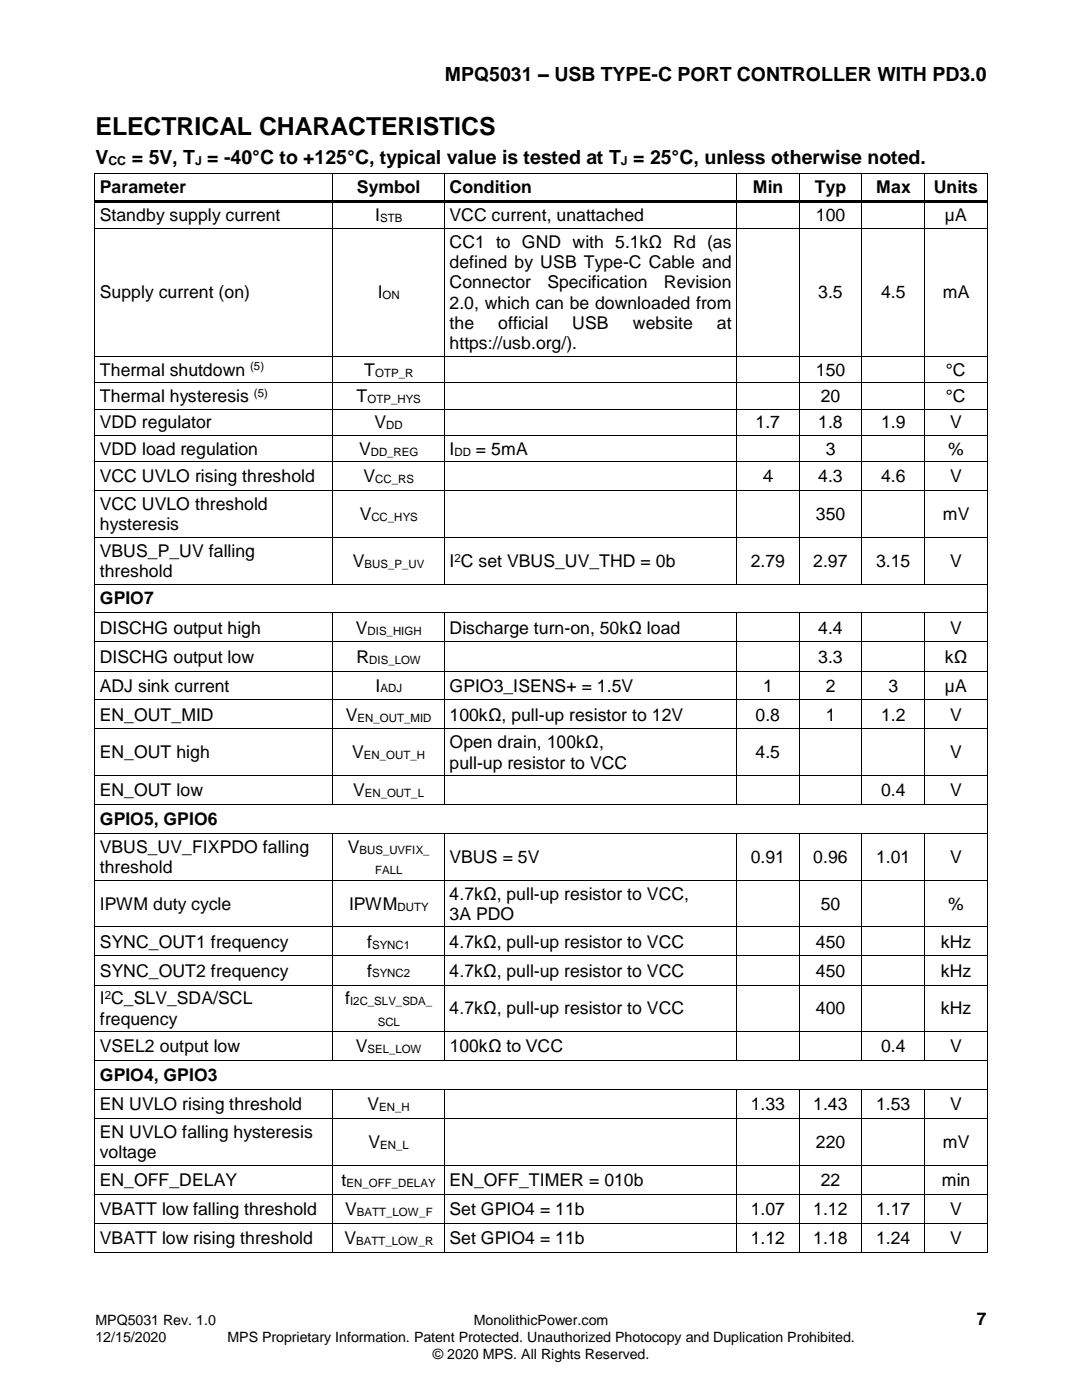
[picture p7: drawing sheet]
<svg xmlns="http://www.w3.org/2000/svg" width="216mm" height="279mm" viewBox="0 0 216 279" stroke-linecap="round" stroke-linejoin="round" font-family="sans-serif">
<defs><g id="words">
<text font-size="5" x="19" y="26.9">ELECTRICAL CHARACTERISTICS</text>
<g font-size="3.9">
<text x="88.7" y="16.3">MPQ5031 – USB TYPE-C PORT CONTROLLER WITH PD3.0</text>
<text x="19" y="32.6">V</text>
<text x="26.3" y="32.6">= 5V, T = -40°C to +125°C, typical value is tested at T = 25°C, unless otherwise noted.</text>
</g>
<g font-size="3.5">
<text x="19.9" y="38.5">Parameter</text>
<text x="71.2" y="38.5">Symbol</text>
<text x="89.7" y="38.5">Condition</text>
<text x="150.2" y="38.5">Min</text>
<text x="162.6" y="38.5">Typ</text>
<text x="174.8" y="38.5">Max</text>
<text x="186.3" y="38.5">Units</text>
<text x="19.9" y="44.2">Standby supply current</text>
<text x="74.9" y="44.2">I</text>
<text x="89.7" y="44.2">VCC current, unattached</text>
<text x="162.8" y="44.2">100</text>
<text x="188.5" y="44.2">µA</text>
<text x="89.7" y="49.4">CC1 to GND with 5.1kΩ Rd (as</text>
<text x="89.7" y="53.5">defined by USB Type-C Cable and</text>
<text x="19.9" y="59.4">Supply current (on)</text>
<text x="75.4" y="59.6">I</text>
<text x="89.7" y="57.5">Connector</text>
<text x="109.2" y="57.5">Specification</text>
<text x="132.5" y="57.5">Revision</text>
<text x="163.3" y="59.6">3.5</text>
<text x="175.8" y="59.6">4.5</text>
<text x="188.1" y="59.6">mA</text>
<text x="89.7" y="61.6">2.0, which can be downloaded from</text>
<text x="89.7" y="65.7">the</text>
<text x="99.4" y="65.7">official</text>
<text x="114.2" y="65.7">USB</text>
<text x="126.3" y="65.7">website</text>
<text x="143.1" y="65.7">at</text>
<text x="89.7" y="69.7">https://usb.org/).</text>
<text x="19.9" y="75">Thermal shutdown</text>
<text x="72.7" y="75">T</text>
<text x="162.8" y="75">150</text>
<text x="188.8" y="75">°C</text>
<text x="19.9" y="80.2">Thermal hysteresis</text>
<text x="71.1" y="80.2">T</text>
<text x="163.8" y="80.2">20</text>
<text x="188.8" y="80.2">°C</text>
<text x="19.9" y="85.5">VDD regulator</text>
<text x="74.7" y="85.5">V</text>
<text x="150.8" y="85.5">1.7</text>
<text x="163.3" y="85.5">1.8</text>
<text x="175.8" y="85.5">1.9</text>
<text x="189.6" y="85.5">V</text>
<text x="19.9" y="90.7">VDD load regulation</text>
<text x="71.6" y="90.7">V</text>
<text x="89.7" y="90.7">I</text>
<text x="95" y="90.7">= 5mA</text>
<text x="164.8" y="90.7">3</text>
<text x="189.2" y="90.7">%</text>
<text x="19.9" y="96.3">VCC UVLO rising threshold</text>
<text x="19.9" y="101.8">VCC UVLO threshold</text>
<text x="72.5" y="96.3">V</text>
<text x="152.3" y="96.3">4</text>
<text x="163.3" y="96.3">4.3</text>
<text x="175.8" y="96.3">4.6</text>
<text x="189.6" y="96.3">V</text>
<text x="19.9" y="105.9">hysteresis</text>
<text x="71.8" y="103.8">V</text>
<text x="162.8" y="103.8">350</text>
<text x="188.1" y="103.8">mV</text>
<text x="19.9" y="111.1">VBUS_P_UV falling</text>
<text x="70.4" y="113.1">V</text>
<text x="89.7" y="113.1">I C set VBUS_UV_THD = 0b</text>
<text x="149.8" y="113.1">2.79</text>
<text x="162.3" y="113.1">2.97</text>
<text x="174.8" y="113.1">3.15</text>
<text x="189.6" y="113.1">V</text>
<text x="19.9" y="115.2">threshold</text>
<text x="19.9" y="120.6">GPIO7</text>
<text x="19.9" y="126.5">DISCHG output high</text>
<text x="71" y="126.5">V</text>
<text x="89.7" y="126.5">Discharge turn-on, 50kΩ load</text>
<text x="163.3" y="126.5">4.4</text>
<text x="189.6" y="126.5">V</text>
<text x="19.9" y="132.3">DISCHG output low</text>
<text x="71.1" y="132.3">R</text>
<text x="163.3" y="132.3">3.3</text>
<text x="188.5" y="132.3">kΩ</text>
<text x="19.9" y="138">ADJ sink current</text>
<text x="19.9" y="143.8">EN_OUT_MID</text>
<text x="69" y="143.8">V</text>
<text x="74.9" y="138">I</text>
<text x="89.7" y="138">GPIO3_ISENS+ = 1.5V</text>
<text x="89.7" y="143.8">100kΩ, pull-up resistor to 12V</text>
<text x="150.8" y="143.8">0.8</text>
<text x="152.3" y="138">1</text>
<text x="164.8" y="138">2</text>
<text x="164.8" y="143.8">1</text>
<text x="175.8" y="143.8">1.2</text>
<text x="177.3" y="138">3</text>
<text x="188.5" y="138">µA</text>
<text x="189.6" y="143.8">V</text>
<text x="89.7" y="149.3">Open drain, 100kΩ,</text>
<text x="19.9" y="151.4">EN_OUT high</text>
<text x="70.3" y="151.4">V</text>
<text x="89.7" y="153.4">pull-up resistor to VCC</text>
<text x="150.8" y="151.4">4.5</text>
<text x="189.6" y="151.4">V</text>
<text x="19.9" y="158.9">EN_OUT low</text>
<text x="70.5" y="158.9">V</text>
<text x="175.8" y="158.9">0.4</text>
<text x="189.6" y="158.9">V</text>
<text x="19.9" y="164.7">GPIO5, GPIO6</text>
<text x="19.9" y="170.2">VBUS_UV_FIXPDO falling</text>
<text x="69.4" y="170.2">V</text>
<text x="89.7" y="172.2">VBUS = 5V</text>
<text x="149.8" y="172.2">0.91</text>
<text x="162.3" y="172.2">0.96</text>
<text x="174.8" y="172.2">1.01</text>
<text x="189.6" y="172.2">V</text>
<text x="19.9" y="174.3">threshold</text>
<text x="89.7" y="179.6">4.7kΩ, pull-up resistor to VCC,</text>
<text x="19.9" y="181.6">IPWM duty cycle</text>
<text x="69.7" y="181.6">IPWM</text>
<text x="89.7" y="183.6">3A PDO</text>
<text x="163.8" y="181.6">50</text>
<text x="189.2" y="181.6">%</text>
<text x="19.9" y="189.1">SYNC_OUT1 frequency</text>
<text x="73.3" y="189.1">f</text>
<text x="89.7" y="189.1">4.7kΩ, pull-up resistor to VCC</text>
<text x="162.8" y="189.1">450</text>
<text x="187.7" y="189.1">kHz</text>
<text x="19.9" y="194.9">SYNC_OUT2 frequency</text>
<text x="73.3" y="194.9">f</text>
<text x="89.7" y="194.9">4.7kΩ, pull-up resistor to VCC</text>
<text x="162.8" y="194.9">450</text>
<text x="187.7" y="194.9">kHz</text>
<text x="19.9" y="200.4">I C_SLV_SDA/SCL</text>
<text x="68.9" y="200.4">f</text>
<text x="89.7" y="202.5">4.7kΩ, pull-up resistor to VCC</text>
<text x="162.8" y="202.5">400</text>
<text x="187.7" y="202.5">kHz</text>
<text x="19.9" y="204.5">frequency</text>
<text x="19.9" y="210">VSEL2 output low</text>
<text x="71" y="210">V</text>
<text x="89.7" y="210">100kΩ to VCC</text>
<text x="175.8" y="210">0.4</text>
<text x="189.6" y="210">V</text>
<text x="19.9" y="215.8">GPIO4, GPIO3</text>
<text x="19.9" y="221.6">EN UVLO rising threshold</text>
<text x="73.3" y="221.6">V</text>
<text x="149.8" y="221.6">1.33</text>
<text x="162.3" y="221.6">1.43</text>
<text x="174.8" y="221.6">1.53</text>
<text x="189.6" y="221.6">V</text>
<text x="19.9" y="227.1">EN UVLO falling hysteresis</text>
<text x="19.9" y="231.2">voltage</text>
<text x="73.6" y="229.1">V</text>
<text x="162.8" y="229.1">220</text>
<text x="188.1" y="229.1">mV</text>
<text x="19.9" y="236.7">EN_OFF_DELAY</text>
<text x="68.2" y="236.7">t</text>
<text x="89.7" y="236.7">EN_OFF_TIMER = 010b</text>
<text x="163.8" y="236.7">22</text>
<text x="187.9" y="236.7">min</text>
<text x="19.9" y="242.5">VBATT low falling threshold</text>
<text x="68.9" y="242.5">V</text>
<text x="89.7" y="242.5">Set GPIO4 = 11b</text>
<text x="149.8" y="242.5">1.07</text>
<text x="162.3" y="242.5">1.12</text>
<text x="174.8" y="242.5">1.17</text>
<text x="189.6" y="242.5">V</text>
<text x="19.9" y="248.2">VBATT low rising threshold</text>
<text x="68.8" y="248.2">V</text>
<text x="89.7" y="248.2">Set GPIO4 = 11b</text>
<text x="149.8" y="248.2">1.12</text>
<text x="162.3" y="248.2">1.18</text>
<text x="174.8" y="248.2">1.24</text>
<text x="189.6" y="248.2">V</text>
<text x="194.9" y="264.5">7</text>
</g>
<g font-size="2.8">
<text x="19" y="264.5">MPQ5031 Rev. 1.0</text>
<text x="19" y="267.9">12/15/2020</text>
<text x="45.4" y="267.9">MPS Proprietary Information. Patent Protected. Unauthorized Photocopy and Duplication Prohibited.</text>
<text x="94.5" y="264.5">MonolithicPower.com</text>
<text x="86.4" y="271.1">© 2020 MPS. All Rights Reserved.</text>
</g>
<g font-size="2.5">
<text x="21.6" y="33">CC</text>
<text x="38.9" y="33">J</text>
<text x="123.9" y="33">J</text>
</g>
<g font-size="2.3">
<text x="75.8" y="44.3">STB</text>
<text x="76.3" y="59.7">ON</text>
<text x="49.9" y="73.9">(5)</text>
<text x="74.9" y="75.1">OTP_R</text>
<text x="50.7" y="79.2">(5)</text>
<text x="73.3" y="80.4">OTP_HYS</text>
<text x="77.1" y="85.6">DD</text>
<text x="74" y="90.9">DD_REG</text>
<text x="90.7" y="90.9">DD</text>
<text x="74.9" y="96.5">CC_RS</text>
<text x="74.1" y="104">CC_HYS</text>
<text x="72.7" y="113.3">BUS_P_UV</text>
<text x="90.7" y="112.1">2</text>
<text x="73.3" y="126.6">DIS_HIGH</text>
<text x="73.7" y="132.4">DIS_LOW</text>
<text x="71.3" y="144">EN_OUT_MID</text>
<text x="75.9" y="138.2">ADJ</text>
<text x="72.6" y="151.5">EN_OUT_H</text>
<text x="72.8" y="159.1">EN_OUT_L</text>
<text x="71.7" y="170.4">BUS_UVFIX_</text>
<text x="74.9" y="174.4">FALL</text>
<text x="79.3" y="181.7">DUTY</text>
<text x="74.3" y="189.3">SYNC1</text>
<text x="74.3" y="195.1">SYNC2</text>
<text x="20.9" y="199.4">2</text>
<text x="69.9" y="200.6">I2C_SLV_SDA_</text>
<text x="75.4" y="204.7">SCL</text>
<text x="73.3" y="210.2">SEL_LOW</text>
<text x="75.7" y="221.7">EN_H</text>
<text x="75.9" y="229.3">EN_L</text>
<text x="69.1" y="236.8">EN_OFF_DELAY</text>
<text x="71.2" y="242.6">BATT_LOW_F</text>
<text x="71.1" y="248.4">BATT_LOW_R</text>
</g>
</g></defs>
<g fill="#000">
<path d="M18.8 34.6h.2v.7h-.2z" fill-rule="evenodd"/>
<path d="M18.8 34.6h.2v.2h-.2z" fill-rule="evenodd"/>
<path d="M66.3 34.8h.2v.5h-.2z" fill-rule="evenodd"/>
<path d="M66.3 34.6h.2v.2h-.2z" fill-rule="evenodd"/>
<path d="M88.6 34.8h.1v.5h-.1z" fill-rule="evenodd"/>
<path d="M88.6 34.6h.1v.2h-.1z" fill-rule="evenodd"/>
<path d="M146.9 34.8h.2v.5h-.2z" fill-rule="evenodd"/>
<path d="M146.9 34.6h.2v.2h-.2z" fill-rule="evenodd"/>
<path d="M159.4 34.8h.2v.5h-.2z" fill-rule="evenodd"/>
<path d="M159.4 34.6h.2v.2h-.2z" fill-rule="evenodd"/>
<path d="M171.9 34.8h.2v.5h-.2z" fill-rule="evenodd"/>
<path d="M171.9 34.6h.2v.2h-.2z" fill-rule="evenodd"/>
<path d="M184.4 34.8h.2v.5h-.2z" fill-rule="evenodd"/>
<path d="M184.4 34.6h.2v.2h-.2z" fill-rule="evenodd"/>
<path d="M196.9 34.6h.2v.7h-.2z" fill-rule="evenodd"/>
<path d="M196.9 34.6h.2v.2h-.2z" fill-rule="evenodd"/>
<path d="M18.8 39.9h.2v1h-.2z" fill-rule="evenodd"/>
<path d="M18.8 45.5h.2v.7h-.2z" fill-rule="evenodd"/>
<path d="M19 39.9h47.3v.5h-47.3z" fill-rule="evenodd"/>
<path d="M66.3 40.4h.2v.5h-.2z" fill-rule="evenodd"/>
<path d="M66.3 39.9h.6v.5h-.6z" fill-rule="evenodd"/>
<path d="M66.3 45.5h.2v.7h-.2z" fill-rule="evenodd"/>
<path d="M66.9 39.9h21.7v.5h-21.7z" fill-rule="evenodd"/>
<path d="M88.6 40.4h.1v.5h-.1z" fill-rule="evenodd"/>
<path d="M88.6 39.9h.5v.5h-.5z" fill-rule="evenodd"/>
<path d="M88.6 45.5h.1v.7h-.1z" fill-rule="evenodd"/>
<path d="M89.1 39.9h57.8v.5h-57.8z" fill-rule="evenodd"/>
<path d="M146.9 40.4h.2v.5h-.2z" fill-rule="evenodd"/>
<path d="M146.9 39.9h.5v.5h-.5z" fill-rule="evenodd"/>
<path d="M146.9 45.5h.2v.7h-.2z" fill-rule="evenodd"/>
<path d="M147.4 39.9h12v.5h-12z" fill-rule="evenodd"/>
<path d="M159.4 40.4h.2v.5h-.2z" fill-rule="evenodd"/>
<path d="M159.4 39.9h.5v.5h-.5z" fill-rule="evenodd"/>
<path d="M159.4 45.5h.2v.7h-.2z" fill-rule="evenodd"/>
<path d="M159.9 39.9h12v.5h-12z" fill-rule="evenodd"/>
<path d="M171.9 40.4h.2v.5h-.2z" fill-rule="evenodd"/>
<path d="M171.9 39.9h.5v.5h-.5z" fill-rule="evenodd"/>
<path d="M171.9 45.5h.2v.7h-.2z" fill-rule="evenodd"/>
<path d="M172.4 39.9h12v.5h-12z" fill-rule="evenodd"/>
<path d="M184.4 40.4h.2v.5h-.2z" fill-rule="evenodd"/>
<path d="M184.4 39.9h.5v.5h-.5z" fill-rule="evenodd"/>
<path d="M184.4 45.5h.2v.7h-.2z" fill-rule="evenodd"/>
<path d="M184.9 39.9h12v.5h-12z" fill-rule="evenodd"/>
<path d="M196.9 39.9h.2v1h-.2z" fill-rule="evenodd"/>
<path d="M196.9 45.5h.2v.7h-.2z" fill-rule="evenodd"/>
<path d="M18.8 71h.2v.7h-.2z" fill-rule="evenodd"/>
<path d="M18.8 76.3h.2v.7h-.2z" fill-rule="evenodd"/>
<path d="M66.3 71h.2v.7h-.2z" fill-rule="evenodd"/>
<path d="M66.3 76.3h.2v.7h-.2z" fill-rule="evenodd"/>
<path d="M88.6 71h.1v.7h-.1z" fill-rule="evenodd"/>
<path d="M88.6 76.3h.1v.7h-.1z" fill-rule="evenodd"/>
<path d="M146.9 71h.2v.7h-.2z" fill-rule="evenodd"/>
<path d="M146.9 76.3h.2v.7h-.2z" fill-rule="evenodd"/>
<path d="M159.4 71h.2v.7h-.2z" fill-rule="evenodd"/>
<path d="M159.4 76.3h.2v.7h-.2z" fill-rule="evenodd"/>
<path d="M171.9 71h.2v.7h-.2z" fill-rule="evenodd"/>
<path d="M171.9 76.3h.2v.7h-.2z" fill-rule="evenodd"/>
<path d="M184.4 71h.2v.7h-.2z" fill-rule="evenodd"/>
<path d="M184.4 76.3h.2v.7h-.2z" fill-rule="evenodd"/>
<path d="M196.9 71h.2v.7h-.2z" fill-rule="evenodd"/>
<path d="M196.9 76.3h.2v.7h-.2z" fill-rule="evenodd"/>
<path d="M18.8 81.5h.2v.7h-.2z" fill-rule="evenodd"/>
<path d="M18.8 86.8h.2v.7h-.2z" fill-rule="evenodd"/>
<path d="M18.8 92.1h.2v.6h-.2z" fill-rule="evenodd"/>
<path d="M18.8 97.8h.2v.7h-.2z" fill-rule="evenodd"/>
<path d="M66.3 81.5h.2v.7h-.2z" fill-rule="evenodd"/>
<path d="M66.3 86.8h.2v.7h-.2z" fill-rule="evenodd"/>
<path d="M66.3 92.1h.2v.6h-.2z" fill-rule="evenodd"/>
<path d="M66.3 97.8h.2v.7h-.2z" fill-rule="evenodd"/>
<path d="M88.6 81.5h.1v.7h-.1z" fill-rule="evenodd"/>
<path d="M88.6 86.8h.1v.7h-.1z" fill-rule="evenodd"/>
<path d="M88.6 92.1h.1v.6h-.1z" fill-rule="evenodd"/>
<path d="M88.6 97.8h.1v.7h-.1z" fill-rule="evenodd"/>
<path d="M146.9 81.5h.2v.7h-.2z" fill-rule="evenodd"/>
<path d="M146.9 86.8h.2v.7h-.2z" fill-rule="evenodd"/>
<path d="M146.9 92.1h.2v.6h-.2z" fill-rule="evenodd"/>
<path d="M146.9 97.8h.2v.7h-.2z" fill-rule="evenodd"/>
<path d="M152.3 95.4h1.9v.2h-1.9z" fill-rule="evenodd"/>
<path d="M159.4 81.5h.2v.7h-.2z" fill-rule="evenodd"/>
<path d="M159.4 86.8h.2v.7h-.2z" fill-rule="evenodd"/>
<path d="M159.4 92.1h.2v.6h-.2z" fill-rule="evenodd"/>
<path d="M159.4 97.8h.2v.7h-.2z" fill-rule="evenodd"/>
<path d="M171.9 81.5h.2v.7h-.2z" fill-rule="evenodd"/>
<path d="M171.9 86.8h.2v.7h-.2z" fill-rule="evenodd"/>
<path d="M171.9 92.1h.2v.6h-.2z" fill-rule="evenodd"/>
<path d="M171.9 97.8h.2v.7h-.2z" fill-rule="evenodd"/>
<path d="M184.4 81.5h.2v.7h-.2z" fill-rule="evenodd"/>
<path d="M184.4 86.8h.2v.7h-.2z" fill-rule="evenodd"/>
<path d="M184.4 92.1h.2v.6h-.2z" fill-rule="evenodd"/>
<path d="M184.4 97.8h.2v.7h-.2z" fill-rule="evenodd"/>
<path d="M196.9 81.5h.2v.7h-.2z" fill-rule="evenodd"/>
<path d="M196.9 86.8h.2v.7h-.2z" fill-rule="evenodd"/>
<path d="M196.9 92.1h.2v.6h-.2z" fill-rule="evenodd"/>
<path d="M196.9 97.8h.2v.7h-.2z" fill-rule="evenodd"/>
<path d="M18.8 107.2h.2v.6h-.2z" fill-rule="evenodd"/>
<path d="M18.8 116.5h.2v.7h-.2z" fill-rule="evenodd"/>
<path d="M66.3 107.2h.2v.6h-.2z" fill-rule="evenodd"/>
<path d="M66.3 116.5h.2v.1h-.2z" fill-rule="evenodd"/>
<path d="M88.6 107.2h.1v.6h-.1z" fill-rule="evenodd"/>
<path d="M88.6 116.5h.1v.1h-.1z" fill-rule="evenodd"/>
<path d="M146.9 107.2h.2v.6h-.2z" fill-rule="evenodd"/>
<path d="M146.9 116.5h.2v.1h-.2z" fill-rule="evenodd"/>
<path d="M159.4 107.2h.2v.6h-.2z" fill-rule="evenodd"/>
<path d="M159.4 116.5h.2v.1h-.2z" fill-rule="evenodd"/>
<path d="M171.9 107.2h.2v.6h-.2z" fill-rule="evenodd"/>
<path d="M171.9 116.5h.2v.1h-.2z" fill-rule="evenodd"/>
<path d="M184.4 107.2h.2v.6h-.2z" fill-rule="evenodd"/>
<path d="M184.4 116.5h.2v.1h-.2z" fill-rule="evenodd"/>
<path d="M196.9 107.2h.2v.6h-.2z" fill-rule="evenodd"/>
<path d="M196.9 116.5h.2v.7h-.2z" fill-rule="evenodd"/>
<path d="M18.8 122.2h.2v.7h-.2z" fill-rule="evenodd"/>
<path d="M18.8 128h.2v.7h-.2z" fill-rule="evenodd"/>
<path d="M18.8 133.8h.2v.7h-.2z" fill-rule="evenodd"/>
<path d="M66.3 122.4h.2v.5h-.2z" fill-rule="evenodd"/>
<path d="M66.3 122.2h.2v.2h-.2z" fill-rule="evenodd"/>
<path d="M66.3 128h.2v.7h-.2z" fill-rule="evenodd"/>
<path d="M66.3 133.8h.2v.7h-.2z" fill-rule="evenodd"/>
<path d="M88.6 122.4h.1v.5h-.1z" fill-rule="evenodd"/>
<path d="M88.6 122.2h.1v.2h-.1z" fill-rule="evenodd"/>
<path d="M88.6 128h.1v.7h-.1z" fill-rule="evenodd"/>
<path d="M88.6 133.8h.1v.7h-.1z" fill-rule="evenodd"/>
<path d="M146.9 122.4h.2v.5h-.2z" fill-rule="evenodd"/>
<path d="M146.9 122.2h.2v.2h-.2z" fill-rule="evenodd"/>
<path d="M146.9 128h.2v.7h-.2z" fill-rule="evenodd"/>
<path d="M146.9 133.8h.2v.7h-.2z" fill-rule="evenodd"/>
<path d="M159.4 122.4h.2v.5h-.2z" fill-rule="evenodd"/>
<path d="M159.4 122.2h.2v.2h-.2z" fill-rule="evenodd"/>
<path d="M159.4 128h.2v.7h-.2z" fill-rule="evenodd"/>
<path d="M159.4 133.8h.2v.7h-.2z" fill-rule="evenodd"/>
<path d="M171.9 122.4h.2v.5h-.2z" fill-rule="evenodd"/>
<path d="M171.9 122.2h.2v.2h-.2z" fill-rule="evenodd"/>
<path d="M171.9 128h.2v.7h-.2z" fill-rule="evenodd"/>
<path d="M171.9 133.8h.2v.7h-.2z" fill-rule="evenodd"/>
<path d="M184.4 122.4h.2v.5h-.2z" fill-rule="evenodd"/>
<path d="M184.4 122.2h.2v.2h-.2z" fill-rule="evenodd"/>
<path d="M184.4 128h.2v.7h-.2z" fill-rule="evenodd"/>
<path d="M184.4 133.8h.2v.7h-.2z" fill-rule="evenodd"/>
<path d="M196.9 122.2h.2v.7h-.2z" fill-rule="evenodd"/>
<path d="M196.9 128h.2v.7h-.2z" fill-rule="evenodd"/>
<path d="M196.9 133.8h.2v.7h-.2z" fill-rule="evenodd"/>
<path d="M18.8 139.6h.2v.7h-.2z" fill-rule="evenodd"/>
<path d="M18.8 145.4h.2v.7h-.2z" fill-rule="evenodd"/>
<path d="M18.8 154.7h.2v.7h-.2z" fill-rule="evenodd"/>
<path d="M66.3 139.6h.2v.7h-.2z" fill-rule="evenodd"/>
<path d="M66.3 145.4h.2v.7h-.2z" fill-rule="evenodd"/>
<path d="M66.3 154.7h.2v.7h-.2z" fill-rule="evenodd"/>
<path d="M88.6 139.6h.1v.7h-.1z" fill-rule="evenodd"/>
<path d="M88.6 145.4h.1v.7h-.1z" fill-rule="evenodd"/>
<path d="M88.6 154.7h.1v.7h-.1z" fill-rule="evenodd"/>
<path d="M146.9 139.6h.2v.7h-.2z" fill-rule="evenodd"/>
<path d="M146.9 145.4h.2v.7h-.2z" fill-rule="evenodd"/>
<path d="M146.9 154.7h.2v.7h-.2z" fill-rule="evenodd"/>
<path d="M159.4 139.6h.2v.7h-.2z" fill-rule="evenodd"/>
<path d="M159.4 145.4h.2v.7h-.2z" fill-rule="evenodd"/>
<path d="M159.4 154.7h.2v.7h-.2z" fill-rule="evenodd"/>
<path d="M171.9 139.6h.2v.7h-.2z" fill-rule="evenodd"/>
<path d="M171.9 145.4h.2v.7h-.2z" fill-rule="evenodd"/>
<path d="M171.9 154.7h.2v.7h-.2z" fill-rule="evenodd"/>
<path d="M184.4 139.6h.2v.7h-.2z" fill-rule="evenodd"/>
<path d="M184.4 145.4h.2v.7h-.2z" fill-rule="evenodd"/>
<path d="M184.4 154.7h.2v.7h-.2z" fill-rule="evenodd"/>
<path d="M196.9 139.6h.2v.7h-.2z" fill-rule="evenodd"/>
<path d="M196.9 145.4h.2v.7h-.2z" fill-rule="evenodd"/>
<path d="M196.9 154.7h.2v.7h-.2z" fill-rule="evenodd"/>
<path d="M18.8 160.5h.2v.7h-.2z" fill-rule="evenodd"/>
<path d="M18.8 166.3h.2v.6h-.2z" fill-rule="evenodd"/>
<path d="M18.8 175.6h.2v.7h-.2z" fill-rule="evenodd"/>
<path d="M66.3 160.5h.2v.2h-.2z" fill-rule="evenodd"/>
<path d="M66.3 166.4h.2v.5h-.2z" fill-rule="evenodd"/>
<path d="M66.3 166.3h.2v.1h-.2z" fill-rule="evenodd"/>
<path d="M66.3 175.6h.2v.7h-.2z" fill-rule="evenodd"/>
<path d="M88.6 160.5h.1v.2h-.1z" fill-rule="evenodd"/>
<path d="M88.6 166.4h.1v.5h-.1z" fill-rule="evenodd"/>
<path d="M88.6 166.3h.1v.1h-.1z" fill-rule="evenodd"/>
<path d="M88.6 175.6h.1v.7h-.1z" fill-rule="evenodd"/>
<path d="M146.9 160.5h.2v.2h-.2z" fill-rule="evenodd"/>
<path d="M146.9 166.4h.2v.5h-.2z" fill-rule="evenodd"/>
<path d="M146.9 166.3h.2v.1h-.2z" fill-rule="evenodd"/>
<path d="M146.9 175.6h.2v.7h-.2z" fill-rule="evenodd"/>
<path d="M159.4 160.5h.2v.2h-.2z" fill-rule="evenodd"/>
<path d="M159.4 166.4h.2v.5h-.2z" fill-rule="evenodd"/>
<path d="M159.4 166.3h.2v.1h-.2z" fill-rule="evenodd"/>
<path d="M159.4 175.6h.2v.7h-.2z" fill-rule="evenodd"/>
<path d="M171.9 160.5h.2v.2h-.2z" fill-rule="evenodd"/>
<path d="M171.9 166.4h.2v.5h-.2z" fill-rule="evenodd"/>
<path d="M171.9 166.3h.2v.1h-.2z" fill-rule="evenodd"/>
<path d="M171.9 175.6h.2v.7h-.2z" fill-rule="evenodd"/>
<path d="M184.4 160.5h.2v.2h-.2z" fill-rule="evenodd"/>
<path d="M184.4 166.4h.2v.5h-.2z" fill-rule="evenodd"/>
<path d="M184.4 166.3h.2v.1h-.2z" fill-rule="evenodd"/>
<path d="M184.4 175.6h.2v.7h-.2z" fill-rule="evenodd"/>
<path d="M196.9 160.5h.2v.7h-.2z" fill-rule="evenodd"/>
<path d="M196.9 166.3h.2v.6h-.2z" fill-rule="evenodd"/>
<path d="M196.9 175.6h.2v.7h-.2z" fill-rule="evenodd"/>
<path d="M18.8 184.9h.2v.7h-.2z" fill-rule="evenodd"/>
<path d="M18.8 190.7h.2v.7h-.2z" fill-rule="evenodd"/>
<path d="M18.8 196.5h.2v.7h-.2z" fill-rule="evenodd"/>
<path d="M66.3 184.9h.2v.7h-.2z" fill-rule="evenodd"/>
<path d="M66.3 190.7h.2v.7h-.2z" fill-rule="evenodd"/>
<path d="M66.3 196.5h.2v.7h-.2z" fill-rule="evenodd"/>
<path d="M88.6 184.9h.1v.7h-.1z" fill-rule="evenodd"/>
<path d="M88.6 190.7h.1v.7h-.1z" fill-rule="evenodd"/>
<path d="M88.6 196.5h.1v.7h-.1z" fill-rule="evenodd"/>
<path d="M146.9 184.9h.2v.7h-.2z" fill-rule="evenodd"/>
<path d="M146.9 190.7h.2v.7h-.2z" fill-rule="evenodd"/>
<path d="M146.9 196.5h.2v.7h-.2z" fill-rule="evenodd"/>
<path d="M159.4 184.9h.2v.7h-.2z" fill-rule="evenodd"/>
<path d="M159.4 190.7h.2v.7h-.2z" fill-rule="evenodd"/>
<path d="M159.4 196.5h.2v.7h-.2z" fill-rule="evenodd"/>
<path d="M171.9 184.9h.2v.7h-.2z" fill-rule="evenodd"/>
<path d="M171.9 190.7h.2v.7h-.2z" fill-rule="evenodd"/>
<path d="M171.9 196.5h.2v.7h-.2z" fill-rule="evenodd"/>
<path d="M184.4 184.9h.2v.7h-.2z" fill-rule="evenodd"/>
<path d="M184.4 190.7h.2v.7h-.2z" fill-rule="evenodd"/>
<path d="M184.4 196.5h.2v.7h-.2z" fill-rule="evenodd"/>
<path d="M196.9 184.9h.2v.7h-.2z" fill-rule="evenodd"/>
<path d="M196.9 190.7h.2v.7h-.2z" fill-rule="evenodd"/>
<path d="M196.9 196.5h.2v.7h-.2z" fill-rule="evenodd"/>
<path d="M18.8 205.8h.2v.7h-.2z" fill-rule="evenodd"/>
<path d="M18.8 211.6h.2v.7h-.2z" fill-rule="evenodd"/>
<path d="M18.8 217.4h.2v.7h-.2z" fill-rule="evenodd"/>
<path d="M66.3 205.8h.2v.7h-.2z" fill-rule="evenodd"/>
<path d="M66.3 211.6h.2v.1h-.2z" fill-rule="evenodd"/>
<path d="M66.3 217.5h.2v.6h-.2z" fill-rule="evenodd"/>
<path d="M66.3 217.4h.2v.1h-.2z" fill-rule="evenodd"/>
<path d="M88.6 205.8h.1v.7h-.1z" fill-rule="evenodd"/>
<path d="M88.6 211.6h.1v.1h-.1z" fill-rule="evenodd"/>
<path d="M88.6 217.5h.1v.6h-.1z" fill-rule="evenodd"/>
<path d="M88.6 217.4h.1v.1h-.1z" fill-rule="evenodd"/>
<path d="M146.9 205.8h.2v.7h-.2z" fill-rule="evenodd"/>
<path d="M146.9 211.6h.2v.1h-.2z" fill-rule="evenodd"/>
<path d="M146.9 217.5h.2v.6h-.2z" fill-rule="evenodd"/>
<path d="M146.9 217.4h.2v.1h-.2z" fill-rule="evenodd"/>
<path d="M159.4 205.8h.2v.7h-.2z" fill-rule="evenodd"/>
<path d="M159.4 211.6h.2v.1h-.2z" fill-rule="evenodd"/>
<path d="M159.4 217.5h.2v.6h-.2z" fill-rule="evenodd"/>
<path d="M159.4 217.4h.2v.1h-.2z" fill-rule="evenodd"/>
<path d="M171.9 205.8h.2v.7h-.2z" fill-rule="evenodd"/>
<path d="M171.9 211.6h.2v.1h-.2z" fill-rule="evenodd"/>
<path d="M171.9 217.5h.2v.6h-.2z" fill-rule="evenodd"/>
<path d="M171.9 217.4h.2v.1h-.2z" fill-rule="evenodd"/>
<path d="M184.4 205.8h.2v.7h-.2z" fill-rule="evenodd"/>
<path d="M184.4 211.6h.2v.1h-.2z" fill-rule="evenodd"/>
<path d="M184.4 217.5h.2v.6h-.2z" fill-rule="evenodd"/>
<path d="M184.4 217.4h.2v.1h-.2z" fill-rule="evenodd"/>
<path d="M196.9 205.8h.2v.7h-.2z" fill-rule="evenodd"/>
<path d="M196.9 211.6h.2v.7h-.2z" fill-rule="evenodd"/>
<path d="M196.9 217.4h.2v.7h-.2z" fill-rule="evenodd"/>
<path d="M18.8 223.2h.2v.7h-.2z" fill-rule="evenodd"/>
<path d="M18.8 232.5h.2v.7h-.2z" fill-rule="evenodd"/>
<path d="M18.8 238.2h.2v.7h-.2z" fill-rule="evenodd"/>
<path d="M66.3 223.2h.2v.7h-.2z" fill-rule="evenodd"/>
<path d="M66.3 232.5h.2v.7h-.2z" fill-rule="evenodd"/>
<path d="M66.3 238.2h.2v.7h-.2z" fill-rule="evenodd"/>
<path d="M88.6 223.2h.1v.7h-.1z" fill-rule="evenodd"/>
<path d="M88.6 232.5h.1v.7h-.1z" fill-rule="evenodd"/>
<path d="M88.6 238.2h.1v.7h-.1z" fill-rule="evenodd"/>
<path d="M146.9 223.2h.2v.7h-.2z" fill-rule="evenodd"/>
<path d="M146.9 232.5h.2v.7h-.2z" fill-rule="evenodd"/>
<path d="M146.9 238.2h.2v.7h-.2z" fill-rule="evenodd"/>
<path d="M159.4 223.2h.2v.7h-.2z" fill-rule="evenodd"/>
<path d="M159.4 232.5h.2v.7h-.2z" fill-rule="evenodd"/>
<path d="M159.4 238.2h.2v.7h-.2z" fill-rule="evenodd"/>
<path d="M171.9 223.2h.2v.7h-.2z" fill-rule="evenodd"/>
<path d="M171.9 232.5h.2v.7h-.2z" fill-rule="evenodd"/>
<path d="M171.9 238.2h.2v.7h-.2z" fill-rule="evenodd"/>
<path d="M184.4 223.2h.2v.7h-.2z" fill-rule="evenodd"/>
<path d="M184.4 232.5h.2v.7h-.2z" fill-rule="evenodd"/>
<path d="M184.4 238.2h.2v.7h-.2z" fill-rule="evenodd"/>
<path d="M196.9 223.2h.2v.7h-.2z" fill-rule="evenodd"/>
<path d="M196.9 232.5h.2v.7h-.2z" fill-rule="evenodd"/>
<path d="M196.9 238.2h.2v.7h-.2z" fill-rule="evenodd"/>
<path d="M18.8 244h.2v.7h-.2z" fill-rule="evenodd"/>
<path d="M18.8 249.8h.2v.2h-.2z" fill-rule="evenodd"/>
<path d="M18.8 249.8h.2v.2h-.2z" fill-rule="evenodd"/>
<path d="M66.3 244h.2v.7h-.2z" fill-rule="evenodd"/>
<path d="M66.3 249.8h.2v.2h-.2z" fill-rule="evenodd"/>
<path d="M88.6 244h.1v.7h-.1z" fill-rule="evenodd"/>
<path d="M88.6 249.8h.1v.2h-.1z" fill-rule="evenodd"/>
<path d="M146.9 244h.2v.7h-.2z" fill-rule="evenodd"/>
<path d="M146.9 249.8h.2v.2h-.2z" fill-rule="evenodd"/>
<path d="M159.4 244h.2v.7h-.2z" fill-rule="evenodd"/>
<path d="M159.4 249.8h.2v.2h-.2z" fill-rule="evenodd"/>
<path d="M171.9 244h.2v.7h-.2z" fill-rule="evenodd"/>
<path d="M171.9 249.8h.2v.2h-.2z" fill-rule="evenodd"/>
<path d="M184.4 244h.2v.7h-.2z" fill-rule="evenodd"/>
<path d="M184.4 249.8h.2v.2h-.2z" fill-rule="evenodd"/>
<path d="M196.9 244h.2v.7h-.2z" fill-rule="evenodd"/>
<path d="M196.9 249.8h.2v.2h-.2z" fill-rule="evenodd"/>
<path d="M196.9 249.8h.2v.2h-.2z" fill-rule="evenodd"/>
</g>
<g fill="none" stroke="#000" stroke-width=".2">
<path d="M18.9 35.3v4.6M19 34.7h47.3M66.4 35.3v4.6M66.5 34.7h22.1M88.7 35.3v4.6M88.7 34.7h58.2M147 35.3v4.6M147.1 34.7h12.3M159.5 35.3v4.6M159.6 34.7h12.3M172 35.3v4.6M172.1 34.7h12.3"/>
<path d="M184.5 35.3v4.6M184.6 34.7h12.3M197 35.3v4.6M18.9 40.9v4.6M18.9 46.2v24.8M19 45.6h47.3M66.4 40.9v4.6M66.4 46.2v24.8M66.5 45.6h22.1M88.7 40.9v4.6M88.7 46.2v24.8M88.7 45.6h58.2"/>
<path d="M147 40.9v4.6M147 46.2v24.8M147.1 45.6h12.3M159.5 40.9v4.6M159.5 46.2v24.8M159.6 45.6h12.3M172 40.9v4.6M172 46.2v24.8M172.1 45.6h12.3M184.5 40.9v4.6M184.5 46.2v24.8M184.6 45.6h12.3"/>
<path d="M197 40.9v4.6M197 46.2v24.8M18.9 71.7v4.6M18.9 77v4.5M19 71.1h47.3M19 76.4h47.3M66.4 71.7v4.6M66.4 77v4.5M66.5 71.1h22.1M66.5 76.4h22.1M88.7 71.7v4.6M88.7 77v4.5"/>
<path d="M88.7 71.1h58.2M88.7 76.4h58.2M147 71.7v4.6M147 77v4.5M147.1 71.1h12.3M147.1 76.4h12.3M159.5 71.7v4.6M159.5 77v4.5M159.6 71.1h12.3M159.6 76.4h12.3M172 71.7v4.6M172 77v4.5"/>
<path d="M172.1 71.1h12.3M172.1 76.4h12.3M184.5 71.7v4.6M184.5 77v4.5M184.6 71.1h12.3M184.6 76.4h12.3M197 71.7v4.6M197 77v4.5M18.9 82.2v4.6M18.9 87.5v4.6M18.9 92.7v5.1M18.9 98.5v8.7"/>
<path d="M19 81.6h47.3M19 86.9h47.3M19 92.1h47.3M19 97.9h47.3M66.4 82.2v4.6M66.4 87.5v4.6M66.4 92.7v5.1M66.4 98.5v8.7M66.5 81.6h22.1M66.5 86.9h22.1M66.5 92.1h22.1M66.5 97.9h22.1"/>
<path d="M88.7 82.2v4.6M88.7 87.5v4.6M88.7 92.7v5.1M88.7 98.5v8.7M88.7 81.6h58.2M88.7 86.9h58.2M88.7 92.1h58.2M88.7 97.9h58.2M147 82.2v4.6M147 87.5v4.6M147 92.7v5.1M147 98.5v8.7"/>
<path d="M147.1 81.6h12.3M147.1 86.9h12.3M147.1 92.1h12.3M147.1 97.9h12.3M159.5 82.2v4.6M159.5 87.5v4.6M159.5 92.7v5.1M159.5 98.5v8.7M159.6 81.6h12.3M159.6 86.9h12.3M159.6 92.1h12.3M159.6 97.9h12.3"/>
<path d="M172 82.2v4.6M172 87.5v4.6M172 92.7v5.1M172 98.5v8.7M172.1 81.6h12.3M172.1 86.9h12.3M172.1 92.1h12.3M172.1 97.9h12.3M184.5 82.2v4.6M184.5 87.5v4.6M184.5 92.7v5.1M184.5 98.5v8.7"/>
<path d="M184.6 81.6h12.3M184.6 86.9h12.3M184.6 92.1h12.3M184.6 97.9h12.3M197 82.2v4.6M197 87.5v4.6M197 92.7v5.1M197 98.5v8.7M18.9 107.8v8.7M18.9 117.2v5M19 107.2h47.3M19 116.6h47.3"/>
<path d="M66.4 107.8v8.7M66.5 107.2h22.1M66.5 116.6h22.1M88.7 107.8v8.7M88.7 107.2h58.2M88.7 116.6h58.2M147 107.8v8.7M147.1 107.2h12.3M147.1 116.6h12.3M159.5 107.8v8.7M159.6 107.2h12.3M159.6 116.6h12.3"/>
<path d="M172 107.8v8.7M172.1 107.2h12.3M172.1 116.6h12.3M184.5 107.8v8.7M184.6 107.2h12.3M184.6 116.6h12.3M197 107.8v8.7M197 117.2v5M18.9 122.9v5.1M18.9 128.7v5.1M18.9 134.5v5.1M19 122.3h47.3"/>
<path d="M19 128.1h47.3M19 133.9h47.3M19 139.7h47.3M66.4 122.9v5.1M66.4 128.7v5.1M66.4 134.5v5.1M66.5 122.3h22.1M66.5 128.1h22.1M66.5 133.9h22.1M66.5 139.7h22.1M88.7 122.9v5.1M88.7 128.7v5.1"/>
<path d="M88.7 134.5v5.1M88.7 122.3h58.2M88.7 128.1h58.2M88.7 133.9h58.2M88.7 139.7h58.2M147 122.9v5.1M147 128.7v5.1M147 134.5v5.1M147.1 122.3h12.3M147.1 128.1h12.3M147.1 133.9h12.3M147.1 139.7h12.3"/>
<path d="M159.5 122.9v5.1M159.5 128.7v5.1M159.5 134.5v5.1M159.6 122.3h12.3M159.6 128.1h12.3M159.6 133.9h12.3M159.6 139.7h12.3M172 122.9v5.1M172 128.7v5.1M172 134.5v5.1M172.1 122.3h12.3M172.1 128.1h12.3"/>
<path d="M172.1 133.9h12.3M172.1 139.7h12.3M184.5 122.9v5.1M184.5 128.7v5.1M184.5 134.5v5.1M184.6 122.3h12.3M184.6 128.1h12.3M184.6 133.9h12.3M184.6 139.7h12.3M197 122.9v5.1M197 128.7v5.1M197 134.5v5.1"/>
<path d="M18.9 140.3v5.1M18.9 146.1v8.6M18.9 155.4v5.1M19 145.5h47.3M19 154.8h47.3M66.4 140.3v5.1M66.4 146.1v8.6M66.4 155.4v5.1M66.5 145.5h22.1M66.5 154.8h22.1M88.7 140.3v5.1M88.7 146.1v8.6"/>
<path d="M88.7 155.4v5.1M88.7 145.5h58.2M88.7 154.8h58.2M147 140.3v5.1M147 146.1v8.6M147 155.4v5.1M147.1 145.5h12.3M147.1 154.8h12.3M159.5 140.3v5.1M159.5 146.1v8.6M159.5 155.4v5.1M159.6 145.5h12.3"/>
<path d="M159.6 154.8h12.3M172 140.3v5.1M172 146.1v8.6M172 155.4v5.1M172.1 145.5h12.3M172.1 154.8h12.3M184.5 140.3v5.1M184.5 146.1v8.6M184.5 155.4v5.1M184.6 145.5h12.3M184.6 154.8h12.3M197 140.3v5.1"/>
<path d="M197 146.1v8.6M197 155.4v5.1M18.9 161.2v5.1M18.9 166.9v8.7M18.9 176.3v8.6M19 160.6h47.3M19 166.4h47.3M19 175.7h47.3M66.4 166.9v8.7M66.4 176.3v8.6M66.5 160.6h22.1M66.5 166.4h22.1"/>
<path d="M66.5 175.7h22.1M88.7 166.9v8.7M88.7 176.3v8.6M88.7 160.6h58.2M88.7 166.4h58.2M88.7 175.7h58.2M147 166.9v8.7M147 176.3v8.6M147.1 160.6h12.3M147.1 166.4h12.3M147.1 175.7h12.3M159.5 166.9v8.7"/>
<path d="M159.5 176.3v8.6M159.6 160.6h12.3M159.6 166.4h12.3M159.6 175.7h12.3M172 166.9v8.7M172 176.3v8.6M172.1 160.6h12.3M172.1 166.4h12.3M172.1 175.7h12.3M184.5 166.9v8.7M184.5 176.3v8.6M184.6 160.6h12.3"/>
<path d="M184.6 166.4h12.3M184.6 175.7h12.3M197 161.2v5.1M197 166.9v8.7M197 176.3v8.6M18.9 185.6v5.1M18.9 191.4v5.1M18.9 197.2v8.6M19 185h47.3M19 190.8h47.3M19 196.6h47.3M66.4 185.6v5.1"/>
<path d="M66.4 191.4v5.1M66.4 197.2v8.6M66.5 185h22.1M66.5 190.8h22.1M66.5 196.6h22.1M88.7 185.6v5.1M88.7 191.4v5.1M88.7 197.2v8.6M88.7 185h58.2M88.7 190.8h58.2M88.7 196.6h58.2M147 185.6v5.1"/>
<path d="M147 191.4v5.1M147 197.2v8.6M147.1 185h12.3M147.1 190.8h12.3M147.1 196.6h12.3M159.5 185.6v5.1M159.5 191.4v5.1M159.5 197.2v8.6M159.6 185h12.3M159.6 190.8h12.3M159.6 196.6h12.3M172 185.6v5.1"/>
<path d="M172 191.4v5.1M172 197.2v8.6M172.1 185h12.3M172.1 190.8h12.3M172.1 196.6h12.3M184.5 185.6v5.1M184.5 191.4v5.1M184.5 197.2v8.6M184.6 185h12.3M184.6 190.8h12.3M184.6 196.6h12.3M197 185.6v5.1"/>
<path d="M197 191.4v5.1M197 197.2v8.6M18.9 206.5v5.1M18.9 212.3v5.1M18.9 218.1v5.1M19 205.9h47.3M19 211.6h47.3M19 217.5h47.3M66.4 206.5v5.1M66.4 218.1v5.1M66.5 205.9h22.1M66.5 211.6h22.1"/>
<path d="M66.5 217.5h22.1M88.7 206.5v5.1M88.7 218.1v5.1M88.7 205.9h58.2M88.7 211.6h58.2M88.7 217.5h58.2M147 206.5v5.1M147 218.1v5.1M147.1 205.9h12.3M147.1 211.6h12.3M147.1 217.5h12.3M159.5 206.5v5.1"/>
<path d="M159.5 218.1v5.1M159.6 205.9h12.3M159.6 211.6h12.3M159.6 217.5h12.3M172 206.5v5.1M172 218.1v5.1M172.1 205.9h12.3M172.1 211.6h12.3M172.1 217.5h12.3M184.5 206.5v5.1M184.5 218.1v5.1M184.6 205.9h12.3"/>
<path d="M184.6 211.6h12.3M184.6 217.5h12.3M197 206.5v5.1M197 212.3v5.1M197 218.1v5.1M18.9 223.9v8.6M18.9 233.2v5M18.9 238.9v5.1M19 223.3h47.3M19 232.6h47.3M19 238.3h47.3M66.4 223.9v8.6"/>
<path d="M66.4 233.2v5M66.4 238.9v5.1M66.5 223.3h22.1M66.5 232.6h22.1M66.5 238.3h22.1M88.7 223.9v8.6M88.7 233.2v5M88.7 238.9v5.1M88.7 223.3h58.2M88.7 232.6h58.2M88.7 238.3h58.2M147 223.9v8.6"/>
<path d="M147 233.2v5M147 238.9v5.1M147.1 223.3h12.3M147.1 232.6h12.3M147.1 238.3h12.3M159.5 223.9v8.6M159.5 233.2v5M159.5 238.9v5.1M159.6 223.3h12.3M159.6 232.6h12.3M159.6 238.3h12.3M172 223.9v8.6"/>
<path d="M172 233.2v5M172 238.9v5.1M172.1 223.3h12.3M172.1 232.6h12.3M172.1 238.3h12.3M184.5 223.9v8.6M184.5 233.2v5M184.5 238.9v5.1M184.6 223.3h12.3M184.6 232.6h12.3M184.6 238.3h12.3M197 223.9v8.6"/>
<path d="M197 233.2v5M197 238.9v5.1M18.9 244.7v5.1M19 244.1h47.3M19 249.9h47.3M66.4 244.7v5.1M66.5 244.1h22.1M66.5 249.9h22.1M88.7 244.7v5.1M88.7 244.1h58.2M88.7 249.9h58.2M147 244.7v5.1"/>
<path d="M147.1 244.1h12.3M147.1 249.9h12.3M159.5 244.7v5.1M159.6 244.1h12.3M159.6 249.9h12.3M172 244.7v5.1M172.1 244.1h12.3M172.1 249.9h12.3M184.5 244.7v5.1M184.6 244.1h12.3M184.6 249.9h12.3M197 244.7v5.1"/>
</g>
<use href="#words"/>
</svg>
